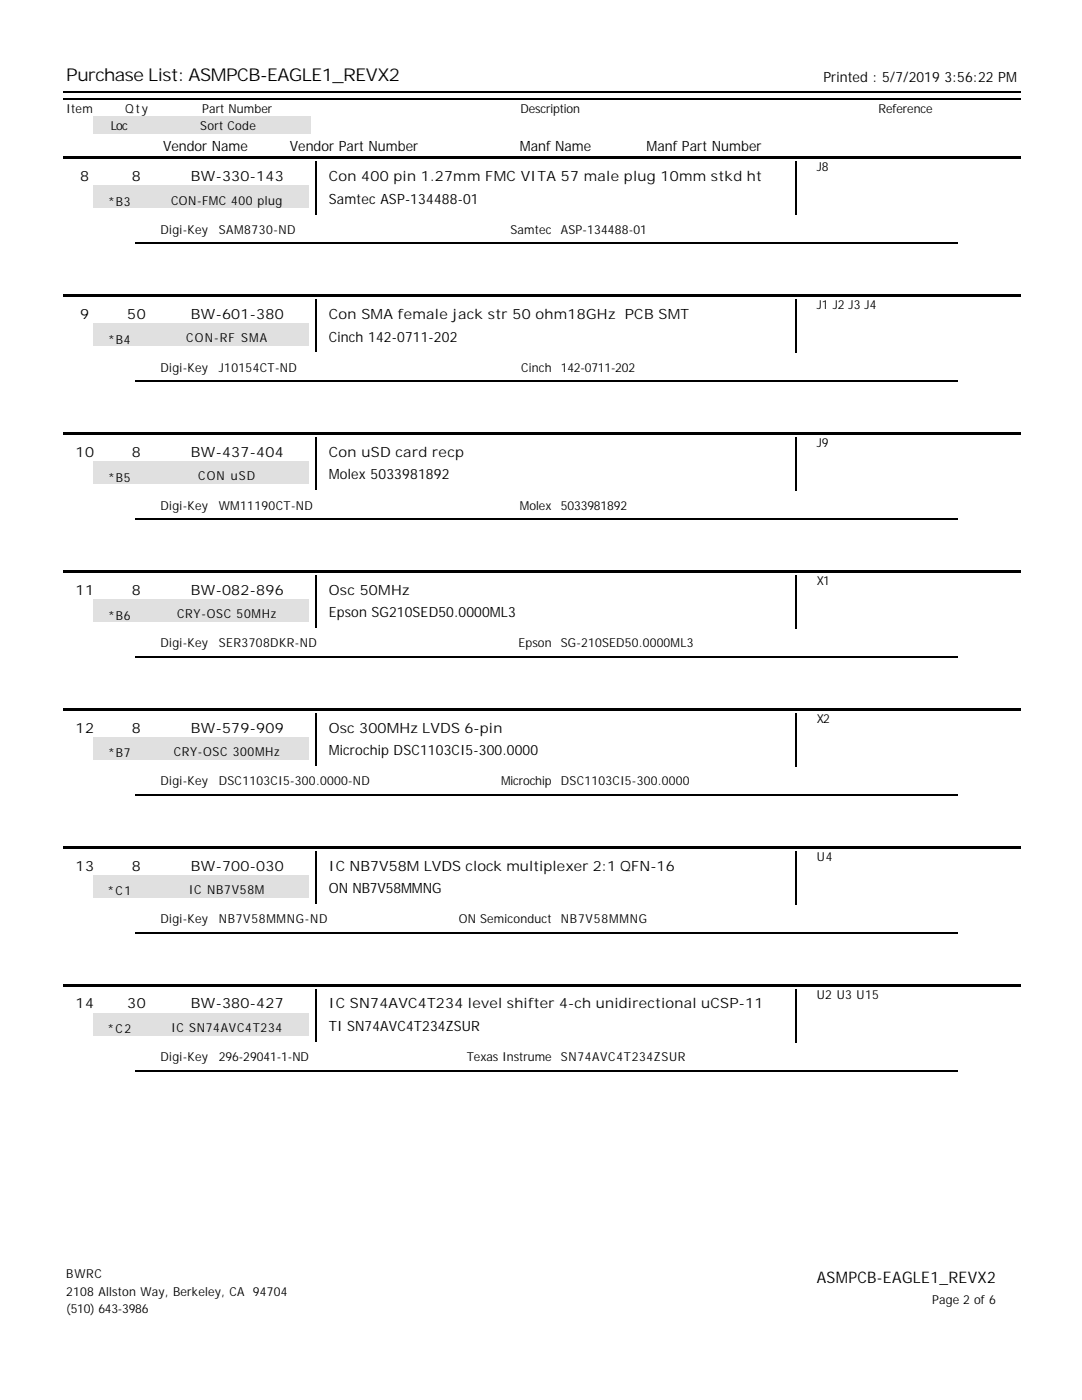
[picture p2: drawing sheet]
<svg xmlns="http://www.w3.org/2000/svg" width="216mm" height="279mm" viewBox="0 0 216 279" stroke-linecap="round" stroke-linejoin="round" font-family="sans-serif">
<defs><g id="words">
<text font-size="3.5" x="13.2" y="16.2">Purchase List: ASMPCB-EAGLE1_REVX2</text>
<text font-size="3.2" x="163" y="256.1">ASMPCB-EAGLE1_REVX2</text>
<g font-size="2.8">
<text x="164.3" y="16.3">Printed : 5/7/2019 3:56:22 PM</text>
<text x="32.5" y="30.1">Vendor Name</text>
<text x="57.8" y="30.1">Vendor Part Number</text>
<text x="103.7" y="30.1">Manf Name</text>
<text x="129" y="30.1">Manf Part Number</text>
<text x="16" y="36.2">8</text>
<text x="26.3" y="36.2">8</text>
<text x="38.1" y="36.2">BW-330-143</text>
<text x="65.6" y="36.2">Con 400 pin 1.27mm FMC VITA 57 male plug 10mm stkd ht</text>
<text x="65.6" y="40.7">Samtec ASP-134488-01</text>
<text x="16" y="63.7">9</text>
<text x="25.4" y="63.7">50</text>
<text x="38.1" y="63.7">BW-601-380</text>
<text x="65.6" y="63.7">Con SMA female jack str 50 ohm18GHz PCB SMT</text>
<text x="65.6" y="68.2">Cinch 142-0711-202</text>
<text x="15.1" y="91.2">10</text>
<text x="26.3" y="91.2">8</text>
<text x="38.1" y="91.2">BW-437-404</text>
<text x="65.6" y="91.2">Con uSD card recp</text>
<text x="65.6" y="95.7">Molex 5033981892</text>
<text x="15.1" y="118.7">11</text>
<text x="26.3" y="118.7">8</text>
<text x="38.1" y="118.7">BW-082-896</text>
<text x="65.6" y="118.7">Osc 50MHz</text>
<text x="65.6" y="123.2">Epson SG210SED50.0000ML3</text>
<text x="15.1" y="146.2">12</text>
<text x="26.3" y="146.2">8</text>
<text x="38.1" y="146.2">BW-579-909</text>
<text x="65.6" y="146.2">Osc 300MHz LVDS 6-pin</text>
<text x="65.6" y="150.7">Microchip DSC1103CI5-300.0000</text>
<text x="15.1" y="173.7">13</text>
<text x="26.3" y="173.7">8</text>
<text x="38.1" y="173.7">BW-700-030</text>
<text x="65.6" y="173.7">IC NB7V58M LVDS clock multiplexer 2:1 QFN-16</text>
<text x="65.6" y="178.2">ON NB7V58MMNG</text>
<text x="15.1" y="201.3">14</text>
<text x="25.4" y="201.3">30</text>
<text x="38.1" y="201.3">BW-380-427</text>
<text x="65.6" y="201.3">IC SN74AVC4T234 level shifter 4-ch unidirectional uCSP-11</text>
<text x="65.6" y="205.8">TI SN74AVC4T234ZSUR</text>
</g>
<g font-size="2.5">
<text x="13.2" y="22.6">Item</text>
<text x="25" y="22.6">Qty</text>
<text x="40.3" y="22.6">Part Number</text>
<text x="103.8" y="22.6">Description</text>
<text x="175.3" y="22.6">Reference</text>
<text x="22.1" y="26">Loc</text>
<text x="40" y="26">Sort Code</text>
<text x="163" y="34.2">J8</text>
<text x="21.6" y="41.1">*B3</text>
<text x="34.1" y="40.8">CON-FMC 400 plug</text>
<text x="32" y="46.7">Digi-Key</text>
<text x="43.7" y="46.7">SAM8730-ND</text>
<text x="101.9" y="46.7">Samtec</text>
<text x="111.9" y="46.7">ASP-134488-01</text>
<text x="163" y="61.7">J1 J2 J3 J4</text>
<text x="21.6" y="68.6">*B4</text>
<text x="37.2" y="68.4">CON-RF SMA</text>
<text x="32" y="74.2">Digi-Key</text>
<text x="43.7" y="74.2">J10154CT-ND</text>
<text x="104" y="74.2">Cinch</text>
<text x="111.9" y="74.2">142-0711-202</text>
<text x="163" y="89.3">J9</text>
<text x="39.6" y="95.9">CON uSD</text>
<text x="21.6" y="96.1">*B5</text>
<text x="32" y="101.7">Digi-Key</text>
<text x="43.7" y="101.7">WM11190CT-ND</text>
<text x="103.7" y="101.7">Molex</text>
<text x="111.9" y="101.7">5033981892</text>
<text x="163" y="116.8">X1</text>
<text x="21.6" y="123.6">*B6</text>
<text x="35.3" y="123.4">CRY-OSC 50MHz</text>
<text x="32" y="129.2">Digi-Key</text>
<text x="43.7" y="129.2">SER3708DKR-ND</text>
<text x="103.5" y="129.2">Epson</text>
<text x="111.9" y="129.2">SG-210SED50.0000ML3</text>
<text x="163" y="144.3">X2</text>
<text x="21.6" y="151.2">*B7</text>
<text x="34.7" y="150.9">CRY-OSC 300MHz</text>
<text x="32" y="156.7">Digi-Key</text>
<text x="43.7" y="156.7">DSC1103CI5-300.0000-ND</text>
<text x="100" y="156.7">Microchip</text>
<text x="111.9" y="156.7">DSC1103CI5-300.0000</text>
<text x="163" y="171.8">U4</text>
<text x="21.4" y="178.7">*C1</text>
<text x="37.7" y="178.4">IC NB7V58M</text>
<text x="32" y="184.2">Digi-Key</text>
<text x="43.7" y="184.2">NB7V58MMNG-ND</text>
<text x="91.5" y="184.2">ON Semiconduct</text>
<text x="111.9" y="184.2">NB7V58MMNG</text>
<text x="163" y="199.3">U2 U3 U15</text>
<text x="21.4" y="206.2">*C2</text>
<text x="34.1" y="205.9">IC SN74AVC4T234</text>
<text x="32" y="211.8">Digi-Key</text>
<text x="43.7" y="211.8">296-29041-1-ND</text>
<text x="93.1" y="211.8">Texas Instrume</text>
<text x="111.9" y="211.8">SN74AVC4T234ZSUR</text>
<text x="13.2" y="255.1">BWRC</text>
<text x="13.2" y="258.6">2108 Allston Way, Berkeley, CA 94704</text>
<text x="13.2" y="262">(510) 643-3986</text>
<text x="186" y="260.2">Page 2 of 6</text>
</g>
</g></defs>
<path d="M12.7 18.4h191" fill="none" stroke="#000" stroke-width=".26"/>
<g fill="#fff">
<path d="M27 27h28v4h-28z"/>
<path d="M56.6 27h28.1v4h-28.1z"/>
<path d="M96.8 27h28.1v4h-28.1z"/>
<path d="M126.5 27h28.3v4h-28.3z"/>
</g>
<path d="M12.7 19.7h191" fill="none" stroke="#000" stroke-width=".26"/>
<g fill="#e0e0e0">
<path d="M18.5 23.3h10.9v3.4h-10.9z"/>
<path d="M29.4 23.3h32.5v3.4h-32.5z"/>
</g>
<g fill="#fff">
<path d="M65.1 32.5h89.7v4.5h-89.7z"/>
<path d="M65.1 37h89.7v4.5h-89.7z"/>
</g>
<path d="M158.9 32.3v10.6" fill="none" stroke="#000" stroke-width=".26"/>
<path d="M29.1 37h32.5v4.5h-32.5z" fill="#e0e0e0"/>
<path d="M14 42.9h28.1v4.5h-28.1z" fill="#fff"/>
<path d="M63.1 32.3v10.6" fill="none" stroke="#000" stroke-width=".26"/>
<g fill="#fff">
<path d="M43.1 42.9h45v4.5h-45z"/>
<path d="M88.9 42.9h21.7v4.5h-21.7z"/>
<path d="M111.4 42.9h45v4.5h-45z"/>
</g>
<path d="M12.7 31.2h191v.6h-191z" fill="#000"/>
<path d="M18.5 37h10.9v4.5h-10.9z" fill="#e0e0e0"/>
<path d="M27 48.6h164" fill="none" stroke="#000" stroke-width=".26"/>
<g fill="#fff">
<path d="M27 48.9h28v4.5h-28z"/>
<path d="M56.6 48.9h45v4.5h-45z"/>
<path d="M56.6 53.4h45v4.5h-45z"/>
<path d="M27 53.4h28v4.5h-28z"/>
<path d="M145.8 48.9h45v4.5h-45z"/>
<path d="M116.2 48.9h28v4.5h-28z"/>
<path d="M116.2 53.4h28v4.5h-28z"/>
<path d="M145.8 53.4h45v4.5h-45z"/>
<path d="M65.1 60.1h89.7v4.5h-89.7z"/>
<path d="M65.1 64.6h89.7v4.5h-89.7z"/>
</g>
<path d="M158.9 59.8v10.6" fill="none" stroke="#000" stroke-width=".26"/>
<path d="M29.1 64.6h32.5v4.5h-32.5z" fill="#e0e0e0"/>
<path d="M14 70.4h28.1v4.5h-28.1z" fill="#fff"/>
<path d="M63.1 59.8v10.6" fill="none" stroke="#000" stroke-width=".26"/>
<g fill="#fff">
<path d="M43.1 70.4h45v4.5h-45z"/>
<path d="M88.9 70.4h21.7v4.5h-21.7z"/>
<path d="M111.4 70.4h45v4.5h-45z"/>
</g>
<path d="M12.7 58.7h191v.6h-191z" fill="#000"/>
<path d="M18.5 64.6h10.9v4.5h-10.9z" fill="#e0e0e0"/>
<path d="M27 76.1h164" fill="none" stroke="#000" stroke-width=".26"/>
<g fill="#fff">
<path d="M27 76.5h28v4.5h-28z"/>
<path d="M56.6 76.5h45v4.5h-45z"/>
<path d="M56.6 81h45v4.5h-45z"/>
<path d="M27 81h28v4.5h-28z"/>
<path d="M145.8 76.5h45v4.5h-45z"/>
<path d="M116.2 76.5h28v4.5h-28z"/>
<path d="M116.2 81h28v4.5h-28z"/>
<path d="M145.8 81h45v4.5h-45z"/>
<path d="M65.1 87.6h89.7v4.5h-89.7z"/>
<path d="M65.1 92.1h89.7v4.5h-89.7z"/>
</g>
<path d="M158.9 87.3v10.6" fill="none" stroke="#000" stroke-width=".26"/>
<path d="M29.1 92.1h32.5v4.5h-32.5z" fill="#e0e0e0"/>
<path d="M14 97.9h28.1v4.5h-28.1z" fill="#fff"/>
<path d="M63.1 87.3v10.6" fill="none" stroke="#000" stroke-width=".26"/>
<g fill="#fff">
<path d="M43.1 97.9h45v4.5h-45z"/>
<path d="M88.9 97.9h21.7v4.5h-21.7z"/>
<path d="M111.4 97.9h45v4.5h-45z"/>
</g>
<path d="M12.7 86.3h191v.5h-191z" fill="#000"/>
<path d="M18.5 92.1h10.9v4.5h-10.9z" fill="#e0e0e0"/>
<path d="M27 103.6h164" fill="none" stroke="#000" stroke-width=".26"/>
<g fill="#fff">
<path d="M27 104h28v4.5h-28z"/>
<path d="M56.6 104h45v4.5h-45z"/>
<path d="M56.6 108.5h45v4.5h-45z"/>
<path d="M27 108.5h28v4.5h-28z"/>
<path d="M145.8 104h45v4.5h-45z"/>
<path d="M116.2 104h28v4.5h-28z"/>
<path d="M116.2 108.5h28v4.5h-28z"/>
<path d="M145.8 108.5h45v4.5h-45z"/>
<path d="M65.1 115.1h89.7v4.5h-89.7z"/>
<path d="M65.1 119.6h89.7v4.5h-89.7z"/>
</g>
<path d="M158.9 114.8v10.6" fill="none" stroke="#000" stroke-width=".26"/>
<path d="M29.1 119.6h32.5v4.5h-32.5z" fill="#e0e0e0"/>
<path d="M14 125.4h28.1v4.5h-28.1z" fill="#fff"/>
<path d="M63.1 114.8v10.6" fill="none" stroke="#000" stroke-width=".26"/>
<g fill="#fff">
<path d="M43.1 125.4h45v4.5h-45z"/>
<path d="M88.9 125.4h21.7v4.5h-21.7z"/>
<path d="M111.4 125.4h45v4.5h-45z"/>
</g>
<path d="M12.7 113.8h191v.5h-191z" fill="#000"/>
<path d="M18.5 119.6h10.9v4.5h-10.9z" fill="#e0e0e0"/>
<path d="M27 131.1h164" fill="none" stroke="#000" stroke-width=".26"/>
<g fill="#fff">
<path d="M27 131.5h28v4.5h-28z"/>
<path d="M56.6 131.5h45v4.5h-45z"/>
<path d="M56.6 136h45v4.5h-45z"/>
<path d="M27 136h28v4.5h-28z"/>
<path d="M145.8 131.5h45v4.5h-45z"/>
<path d="M116.2 131.5h28v4.5h-28z"/>
<path d="M116.2 136h28v4.5h-28z"/>
<path d="M145.8 136h45v4.5h-45z"/>
<path d="M65.1 142.6h89.7v4.5h-89.7z"/>
<path d="M65.1 147.1h89.7v4.5h-89.7z"/>
</g>
<path d="M158.9 142.3v10.6" fill="none" stroke="#000" stroke-width=".26"/>
<path d="M29.1 147.1h32.5v4.5h-32.5z" fill="#e0e0e0"/>
<path d="M14 152.9h28.1v4.5h-28.1z" fill="#fff"/>
<path d="M63.1 142.3v10.6" fill="none" stroke="#000" stroke-width=".26"/>
<g fill="#fff">
<path d="M43.1 152.9h45v4.5h-45z"/>
<path d="M88.9 152.9h21.7v4.5h-21.7z"/>
<path d="M111.4 152.9h45v4.5h-45z"/>
</g>
<path d="M12.7 141.3h191v.5h-191z" fill="#000"/>
<path d="M18.5 147.1h10.9v4.5h-10.9z" fill="#e0e0e0"/>
<path d="M27 158.6h164" fill="none" stroke="#000" stroke-width=".26"/>
<g fill="#fff">
<path d="M27 159h28v4.5h-28z"/>
<path d="M56.6 159h45v4.5h-45z"/>
<path d="M56.6 163.5h45v4.5h-45z"/>
<path d="M27 163.5h28v4.5h-28z"/>
<path d="M145.8 159h45v4.5h-45z"/>
<path d="M116.2 159h28v4.5h-28z"/>
<path d="M116.2 163.5h28v4.5h-28z"/>
<path d="M145.8 163.5h45v4.5h-45z"/>
<path d="M65.1 170.1h89.7v4.5h-89.7z"/>
<path d="M65.1 174.6h89.7v4.5h-89.7z"/>
</g>
<path d="M158.9 169.9v10.5" fill="none" stroke="#000" stroke-width=".26"/>
<path d="M29.1 174.6h32.5v4.5h-32.5z" fill="#e0e0e0"/>
<path d="M14 180.4h28.1v4.5h-28.1z" fill="#fff"/>
<path d="M63.1 169.9v10.5" fill="none" stroke="#000" stroke-width=".26"/>
<g fill="#fff">
<path d="M43.1 180.4h45v4.5h-45z"/>
<path d="M88.9 180.4h21.7v4.5h-21.7z"/>
<path d="M111.4 180.4h45v4.5h-45z"/>
</g>
<path d="M12.7 168.8h191v.5h-191z" fill="#000"/>
<path d="M18.5 174.6h10.9v4.5h-10.9z" fill="#e0e0e0"/>
<path d="M27 186.1h164" fill="none" stroke="#000" stroke-width=".26"/>
<g fill="#fff">
<path d="M27 186.5h28v4.5h-28z"/>
<path d="M56.6 186.5h45v4.5h-45z"/>
<path d="M56.6 191h45v4.5h-45z"/>
<path d="M27 191h28v4.5h-28z"/>
<path d="M145.8 186.5h45v4.5h-45z"/>
<path d="M116.2 186.5h28v4.5h-28z"/>
<path d="M116.2 191h28v4.5h-28z"/>
<path d="M145.8 191h45v4.5h-45z"/>
<path d="M65.1 197.6h89.7v4.5h-89.7z"/>
<path d="M65.1 202.1h89.7v4.5h-89.7z"/>
</g>
<path d="M158.9 197.4v10.6" fill="none" stroke="#000" stroke-width=".26"/>
<path d="M29.1 202.1h32.5v4.5h-32.5z" fill="#e0e0e0"/>
<path d="M14 208h28.1v4.5h-28.1z" fill="#fff"/>
<path d="M63.1 197.4v10.6" fill="none" stroke="#000" stroke-width=".26"/>
<g fill="#fff">
<path d="M43.1 208h45v4.5h-45z"/>
<path d="M88.9 208h21.7v4.5h-21.7z"/>
<path d="M111.4 208h45v4.5h-45z"/>
</g>
<path d="M12.7 196.3h191v.5h-191z" fill="#000"/>
<path d="M18.5 202.1h10.9v4.5h-10.9z" fill="#e0e0e0"/>
<path d="M27 213.7h164" fill="none" stroke="#000" stroke-width=".26"/>
<g fill="#fff">
<path d="M27 214h28v4.5h-28z"/>
<path d="M56.6 214h45v4.5h-45z"/>
<path d="M56.6 218.5h45v4.5h-45z"/>
<path d="M27 218.5h28v4.5h-28z"/>
<path d="M145.8 214h45v4.5h-45z"/>
<path d="M116.2 214h28v4.5h-28z"/>
<path d="M116.2 218.5h28v4.5h-28z"/>
<path d="M145.8 218.5h45v4.5h-45z"/>
</g>
<use href="#words"/>
</svg>
